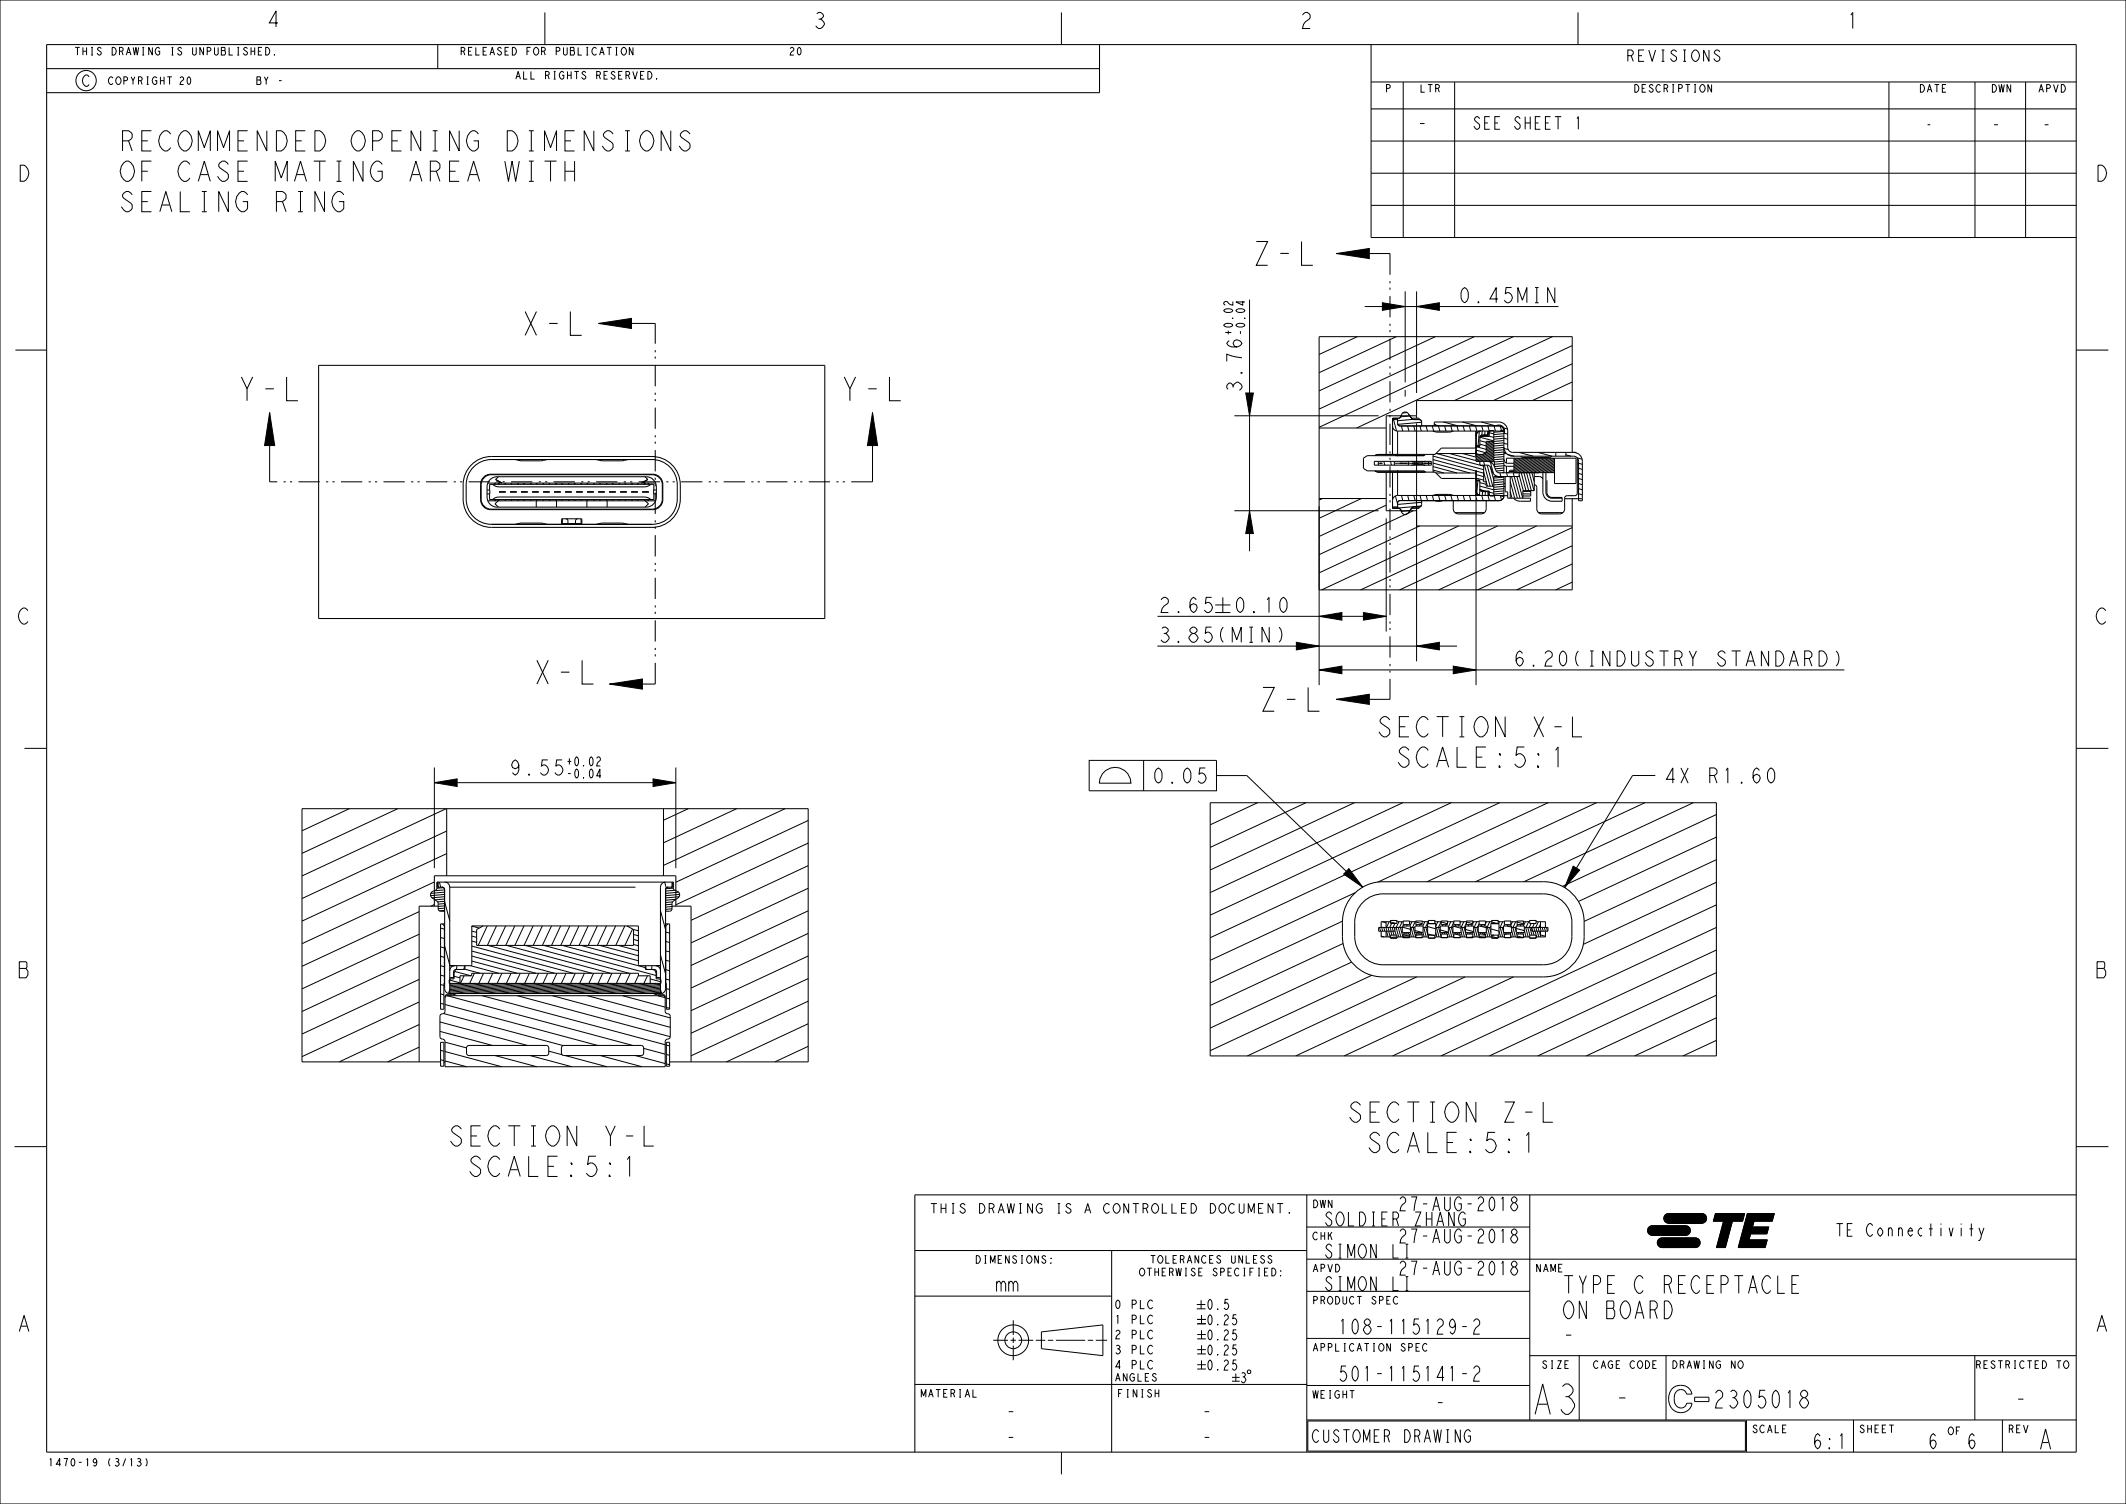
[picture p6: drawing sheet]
<svg xmlns="http://www.w3.org/2000/svg" width="420mm" height="297mm" viewBox="0 0 420 297" stroke-linecap="round" stroke-linejoin="round" font-family="sans-serif">
<defs><g id="words">
<text font-size="7.8" x="302.4" y="279.3">A3</text>
<g font-size="5.2">
<text x="23.3" y="29.8">RECOMMENDED OPENING DIMENSIONS</text>
<text x="23.3" y="35.8">OF CASE MATING AREA WITH</text>
<text x="23.3" y="41.8">SEALING RING</text>
<text x="271.7" y="145.5">SECTION X-L</text>
<text x="274.8" y="151.5">SCALE:5:1</text>
<text x="265.9" y="221.6">SECTION Z-L</text>
<text x="88.3" y="226.3">SECTION Y-L</text>
<text x="269" y="227.6">SCALE:5:1</text>
<text x="91.4" y="232.3">SCALE:5:1</text>
<text x="402.5" y="286.2">A</text>
</g>
<g font-size="4.6">
<text x="308.5" y="255.4">TYPE C RECEPTACLE</text>
<text x="308.5" y="260.4">ON BOARD</text>
<text x="308.5" y="265.4">-</text>
<text x="318.8" y="277.8">-</text>
<text x="338.2" y="278">2305018</text>
<text x="397.8" y="278">-</text>
</g>
<g font-size="4.1">
<text x="52.5" y="5.3">4</text>
<text x="160.4" y="5.6">3</text>
<text x="256.6" y="5.6">2</text>
<text x="364.5" y="5.6">1</text>
<text x="3.2" y="35.8">D</text>
<text x="413.7" y="35.8">D</text>
<text x="3.2" y="123.2">C</text>
<text x="413.7" y="123.2">C</text>
<text x="3.2" y="193.1">B</text>
<text x="413.7" y="193.1">B</text>
<text x="3.2" y="262.9">A</text>
<text x="413.7" y="262.9">A</text>
</g>
<g font-size="3.9">
<text x="279.8" y="25.9">-</text>
<text x="287.9" y="59.8">0.45 MIN</text>
<text x="245.4" y="77.8" transform="rotate(-90 245.4 77.8)">3.76</text>
<text x="228.7" y="121">2.65</text>
<text x="243.6" y="121">0.10</text>
<text x="228.7" y="126.8">3.85 (MIN)</text>
<text x="298.8" y="131.5">6.20 (INDUSTRY STANDARD)</text>
<text x="100.4" y="153.1">9.55</text>
<text x="227.4" y="154.7">0.05</text>
<text x="328.5" y="154.6">4X</text>
<text x="337.1" y="154.6">R1.60</text>
<text x="196.6" y="255">mm</text>
<text x="264.1" y="263.5">108-115129-2</text>
<text x="264.1" y="272.8">501-115141-2</text>
<text x="198.5" y="280.3">-</text>
<text x="237.2" y="280.3">-</text>
<text x="283.3" y="278.5">-</text>
<text x="198.5" y="285.4">-</text>
<text x="237.2" y="285.4">-</text>
<text x="357.9" y="286.1">6:1</text>
<text x="380.7" y="286.1">6</text>
<text x="388.4" y="286.1">6</text>
</g>
<g font-size="3.6">
<text x="276" y="239.1">27-AUG-2018</text>
<text x="261.4" y="242.1">SOLDIER ZHANG</text>
<text x="276" y="245.5">27-AUG-2018</text>
<text x="261.4" y="248.4">SIMON LI</text>
<text x="276" y="251.8">27-AUG-2018</text>
<text x="261.4" y="254.9">SIMON LI</text>
</g>
<g font-size="3.3">
<text x="290.8" y="25.5">SEE SHEET 1</text>
<text x="393.3" y="25.9">-</text>
<text x="403.3" y="25.9">-</text>
<text x="362.4" y="244.1">TE Connectivity</text>
<text x="259" y="284.8">CUSTOMER DRAWING</text>
</g>
<g font-size="2.9">
<text x="16" y="17.1">C</text>
<text x="321.1" y="12.1">REVISIONS</text>
</g>
<g font-size="2.6">
<text x="380.4" y="25.6">-</text>
<text x="238.2" y="258.6">0.5</text>
<text x="238.2" y="261.6">0.25</text>
<text x="238.2" y="264.6">0.25</text>
<text x="238.2" y="267.6">0.25</text>
<text x="238.2" y="270.6">0.25</text>
</g>
<text font-size="2.5" x="190" y="239.6">THIS DRAWING IS A CONTROLLED DOCUMENT.</text>
<g font-size="2.3">
<text x="243.6" y="66.4" transform="rotate(-90 243.6 66.4)">+0.02</text>
<text x="246" y="66.4" transform="rotate(-90 246 66.4)">-0.04</text>
<text x="111.8" y="151.3">+0.02</text>
<text x="111.8" y="153.7">-0.04</text>
</g>
<g font-size="2.2">
<text x="220" y="258.4">0 PLC</text>
<text x="220" y="261.4">1 PLC</text>
<text x="220" y="264.4">2 PLC</text>
<text x="220" y="267.4">3 PLC</text>
<text x="220" y="270.3">4 PLC</text>
</g>
<g font-size="2">
<text x="14.6" y="10.9">THIS DRAWING IS UNPUBLISHED.</text>
<text x="90.7" y="10.9">RELEASED FOR PUBLICATION</text>
<text x="155.7" y="10.9">20</text>
<text x="21.2" y="16.7">COPYRIGHT</text>
<text x="35.2" y="16.7">20</text>
<text x="50.5" y="16.7">BY -</text>
<text x="101.6" y="15.6">ALL RIGHTS RESERVED.</text>
<text x="273.6" y="18.2">P</text>
<text x="280.4" y="18.2">LTR</text>
<text x="322.6" y="18.2">DESCRIPTION</text>
<text x="379" y="18.2">DATE</text>
<text x="393.2" y="18.2">DWN</text>
<text x="402.5" y="18.2">APVD</text>
<text x="259.2" y="238.5">DWN</text>
<text x="259.2" y="244.8">CHK</text>
<text x="192.5" y="249.5">DIMENSIONS:</text>
<text x="224.9" y="252">OTHERWISE SPECIFIED:</text>
<text x="227.1" y="249.5">TOLERANCES UNLESS</text>
<text x="259.2" y="251.2">APVD</text>
<text x="303.2" y="251.2">NAME</text>
<text x="259.2" y="257.5">PRODUCT SPEC</text>
<text x="259.2" y="266.8">APPLICATION SPEC</text>
<text x="181.7" y="275.9">MATERIAL</text>
<text x="220.1" y="272.8">ANGLES</text>
<text x="220.6" y="275.9">FINISH</text>
<text x="304.5" y="270.2">SIZE</text>
<text x="314.6" y="270.2">CAGE CODE</text>
<text x="330.1" y="270.2">DRAWING NO</text>
<text x="390.1" y="270.2">RESTRICTED TO</text>
<text x="259.2" y="276.1">WEIGHT</text>
<text x="346" y="282.9">SCALE</text>
<text x="367.2" y="282.9">SHEET</text>
<text x="384.7" y="283.3">OF</text>
<text x="396.6" y="282.9">REV</text>
<text x="9.3" y="289.5">1470-19 (3/13)</text>
</g>
</g></defs>
<g fill="#000">
<path d="M264 50.1l6.5-1v2zM118.3 63.9l6.5-1v2zM53.3 81.5l1 6.5h-2zM172.4 81.5l1 6.5h-2zM120.4 135.1l6.5-1v2zM264 138.1l6.5-1v2zM329 239.9l.6-.3h6.6a.95 .95 0 0 1 .9 .9 .95 .95 0 0 1-.8 1h-6.7a.95 .95 0 0 1-.8-.5 .95 .95 0 0 1 .2-1.1zM345.2 239.6h5.3l-.4 1.5h-3.6l-3.1 5.3zM325.8 242.3l.6-.3h6.6a.95 .95 0 0 1 .9 .9 .95 .95 0 0 1-.8 1l-6.7 .1a.95 .95 0 0 1-.8-.6 .95 .95 0 0 1 .2-1.1zM327.7 244.7l.7-.2h6.5a.95 .95 0 0 1 1 .8 .95 .95 0 0 1-.9 1l-6.6 .1a.95 .95 0 0 1-.9-.6 .95 .95 0 0 1 .2-1.1zM338.9 239.6h5.8l-.4 1.5h-2.1l-1.4 5.3h-1.7l1.4-5.3h-2zM345.8 243.6l-.3 1.3h3.6l-.4 1.5h-5.3z"/>
<path d="M346.5 241.1l-.3 1.2h3.2l-.3 1.3h-3.3l-2.4 2.8z"/>
</g>
<g fill="none" stroke="#000" stroke-width=".2">
<path d="M0 0h420v297h-420zM9.2 8.8h401v278h-401zM9.2 13.6h208M33 15.2h.9M33.5 15.2v1.5M48.9 9.6l-.3-.2-.4 .2v.3l.7 .5-.1 .4-.4 .1-.3-.4M49.6 9.4v1.5M49.6 10.1h.7M50.3 9.4v1.5M51 10.1h.5M51.8 9.4h-.8v1.5h.8M52.5 9.4a.76 .76 0 0 1 .8 .7 .76 .76 0 0 1-.8 .8z"/>
<path d="M54.2 10.8l.1 .1zM55.1 15.9h.5M86.5 8.8v4.8M107.6 2.5v6.3M119.9 9.4h.9M120.4 9.4v1.5M121.6 9.4h.4M121.6 10.9h.4M121.8 9.4v1.5M123 9.5l.1-.1a.77 .77 0 0 1 .7 .7 .77 .77 0 0 1-.7 .8l-.1-.1a.88 .88 0 0 1 0-1.3zM125 14.1l.5 1.5 .4-1.5M125 9.4v1.5l-.7-1.5v1.5"/>
<path d="M126.5 14.9h.5M127.3 14.1h-.8v1.5h.8M128 14.1a.76 .76 0 0 1 .8 .8 .76 .76 0 0 1-.8 .7zM129.7 15.5l.1 .1zM209.7 2.5v6.3M217.2 8.8v9.5h-208M270.9 8.8v38.1h139.3M270.9 16.2h139.3M277.2 16.2v30.7M287.4 16.2v30.7M311.7 2.5v6.3M336.1 16.8l.1-.1a.77 .77 0 0 1 .7 .8 .77 .77 0 0 1-.7 .7l-.1-.1a.88 .88 0 0 1 0-1.3z"/>
<path d="M337.6 9.9v2.2l-1.1-2.2v2.2M338.1 16.7v1.5l-.7-1.5v1.5M339.8 10.2l-.4-.3a.56 .56 0 0 0-.7 .5l.4 .4a.76 .76 0 0 1 .5 1.1l-.2 .2a.85 .85 0 0 1-.8-.5M373.2 16.2v30.7M384.4 16.7h-.7v1.5h.7M390.2 16.2v30.7M400.2 16.2v30.7M407.2 16.7a.76 .76 0 0 1 .8 .8 .76 .76 0 0 1-.8 .7zM270.9 34.2h139.3M270.9 21.5h139.3M270.9 27.9h139.3M311.6 23.4l.2-.4v2.5"/>
<path d="M248.2 47.7h2.2l-2.2 4.7h2.2M252.9 50h1.7M257.1 47.7v4.7h2.3M264 50.1l6.5-1v2zM264 50.1h10.6M270.9 40.6h139.3M3 69.1h6.2M47.7 74.4l1.1 2.4v2.3M49.9 74.4l-1.1 2.4M52.4 76.8h1.7M56.6 74.4v4.7h2.2M62.9 72.1h100v50h-100z"/>
<path d="M103.7 61.5l2.3 4.7M106 61.5l-2.3 4.7M108.5 63.9h1.7M112.7 61.5v4.7h2.2M118.3 63.9l6.5-1v2zM118.3 63.9h11.1M166.8 74.4l1.1 2.4v2.3M169 74.4l-1.1 2.4M171.5 76.8h1.7M175.7 74.4v4.7h2.2M268.1 66.5l-7.5 3.5M275.9 66.5l-15.3 7.1"/>
<path d="M283.6 66.5l-23 10.7M291.3 66.5l-30.7 14.3M299 66.5l-38.4 17.9M306.7 66.5l-38.7 18M310.6 68.2l-23.3 10.9M310.6 71.8l-15.6 7.3M310.6 75.4l-7.9 3.7M310.6 79l-.2 .1M310.6 79.1h-30.7v3.5M410.2 69.1h6.3M53.3 81.5l1 6.5h-2zM53.3 81.5v13.6"/>
<path d="M93.1 91.8a5.6 5.6 0 0 1 4-1.7h31.7a5.6 5.6 0 0 1 5.6 5.6 8.4 8.4 0 0 1-1.1 6.2 5.6 5.6 0 0 1-4.5 2.2h-31.7a5.6 5.6 0 0 1-5.6-5.6 8.4 8.4 0 0 1 1.1-6.1zM93.9 91.9a5 5 0 0 1 3.2-1.2h31.7a5 5 0 0 1 5 5 8.2 8.2 0 0 1-.7 5.4 5 5 0 0 1-4.3 2.4h-31.7a5 5 0 0 1-5-5 8.2 8.2 0 0 1 .7-5.3zM95.5 94.2l.9-.5 .5-.1h32a2 2 0 0 1 2 2v3a2 2 0 0 1-2 2h-32a2 2 0 0 1-2-2v-3l.1-.5zM95.6 94.3l.9-.5 .5-.1h31.8a2 2 0 0 1 2 2v2.8a2 2 0 0 1-2 2h-31.8a2 2 0 0 1-2-2l.1-3.3zM96.2 97.5h.6M96.2 96.8h.6M96.4 95.4h3.4v.2M96.4 98.9h2M96.7 96.8v-1.2h32.5v3h-32.5v-1.1M96.8 96.8v.7M96.8 94.7a2 2 0 0 1 1.4-.6h29.5a2 2 0 0 1 2 2 3.6 3.6 0 0 1-.6 3.5l-.9 .5h-.5h-29.5a2 2 0 0 1-2-2v-2a2 2 0 0 1 .6-1.4zM97.3 95.6l.6 .4 .7 .1h28.6l.8-.1 .5-.4"/>
<path d="M97.3 98.6l.6-.3 .7-.2h28.6l.8 .2 .5 .3M97.7 98.6l.3 .3M97.7 97.1h.1M98 95.4l-.3 .2M98.4 98.6v.3M98.4 94.1l-.5 .6 1.1 .6h-.5v.2M98.4 98.9l-.6 .6 .6 .6M98.6 95.4v.2M98.6 98.6v.3h1.2v-.3M98.6 97.1h1.3M100.8 97.1h1.3M101.1 95.6v-.2h1.2v.2"/>
<path d="M101.1 98.6v.3h1.2v-.3M101.8 90.7l1.3 .3h3.9l1.1-.3M102.9 97.1h1.3M103.6 95.6v-.2h1.2v.2M103.6 98.6v.3h1.2v-.3M105.1 97.1h1.3M105.9 98.9v1.2M106.1 95.6v-.2h1.2v.2M106.1 98.6v.3h1.2v-.3M107.3 97.1h1.3M108.6 95.6v-.2h1.2v.2M108.6 98.6v.3h1.2v-.3"/>
<path d="M109.5 97.1h1.3M109.9 98.9v1.2M111.1 95.6v-.2h1.2v.2M111.1 98.6v.3h1.2v-.3M111.6 97.1h1.3M113.6 98.6v.3h1.2v-.3M113.6 95.6v-.2h1.2v.2M113.8 97.1h1.3M115.9 98.9v1.2M116 97.1h1.3M116.1 98.6v.3h1.2v-.3M116.1 95.6v-.2h1.2v.2"/>
<path d="M117.8 90.7l1.3 .3h3.9l1.1-.3M118.2 97.1h1.3M118.6 98.6v.3h1.2v-.3M118.6 95.6v-.2h1.2v.2M119.9 98.9v1.2M120.3 97.1h1.3M121.1 98.6v.3h1.2v-.3M121.1 95.6v-.2h1.2v.2M122.5 97.1h1.3M123.6 98.6v.3h1.2v-.3M123.6 95.6v-.2h1.2v.2M124.7 97.1h1.3"/>
<path d="M126.1 98.6v.3h1.2v-.3M126.1 95.6v-.2h1.2v.2M126.9 97.1h1.3M127.4 95.4h2.1M127.4 98.9h2.1M127.4 94.1l.6 .6-1.1 .6h.5v.3M127.4 98.9l.7 .6-.7 .6M127.4 98.6v.3M127.9 95.4l.3 .2M128.2 98.6l-.3 .3M129.1 97.5h.6M129.1 96.8h.6"/>
<path d="M172.4 81.5l1 6.5h-2zM172.4 81.5v13.6M260.6 98.4h13.3M260.6 84.5h13.3M261.3 98.4l-.7 .3M269 98.4l-8.4 3.9M271.5 91.1h11.3v.8h-11.3zM271.6 93l.8 .2h11.1l1.3 1.3h6.6l.2 .2M272.1 93.2h9.5M272.3 91.1v.8M272.6 91.5h.5M273.4 91.1l.2 .8"/>
<path d="M273.9 99.8l-13.3 6.1M273.9 93.2v7.7h6M274.7 91.1l.2 .8M275.1 84.2v5.5M275.1 93.2v5.6M275.1 82.9h.9M275.1 82.7h.1M275.2 82.7h-.1M275.2 82.7h.8l.1 .1M275.2 82.7l.7 2.4M275.5 91.1v.8M275.7 90h.1"/>
<path d="M275.7 97.9l.4 1.6M276 82.9l.1 .1zM276.1 82.8h.1M276.1 83.6l.2 .4 .3 .1M276.1 100l-.1 .1zM276.1 83.6l.1 .4 .4 .1M276.1 82.8v.8M276.1 99.4v.8M276.6 91.5h1.4M276.6 98.9l-.4 .1-.1 .4M276.6 84.1h19.5a1 1 0 0 1 1 .8M276.6 98.8l-.3 .2-.2 .4"/>
<path d="M276.7 82.3l-.4 .3h-1.2M276.7 82.3h.1M276.8 82.1l-.3 .4-1.4 .1v1.5a1 1 0 0 0 1 1h21M276.9 84.1l.2 1M276.9 97.8l.2 1M276.9 81.9l-.2 .4M278 81.5l-.9 .1M278.1 84.1l.2 1M278.1 97.8l.3 1M278.2 81.7a.75 .75 0 0 0-1.3 .2M278.2 81.7l.7 .9M278.2 91.1v.8"/>
<path d="M278.5 82.1l.4 .5M278.5 82.1l-1.8 .2M278.9 91.1l.6 .2M278.9 82.6h1.5v.2M278.9 82.6h.1M278.9 82.6l.4 .3h1.2l.4 .5M278.9 82.6l.4 .2h1.1M278.9 91.5h1.5M279.1 82.8l-3 .3M279.3 84.1l.3 1M279.3 97.8l.3 1M279.5 91.7l-.6 .2"/>
<path d="M279.5 91.3v.4M279.5 91.7h1.5M279.5 91.3h1.5M279.9 82.1h-6v7.6M280.4 82.8l.2 .1 .2 .4M280.5 84.1l.3 1M280.5 97.8l.3 1M280.7 99.9l-4.9 .5M280.8 99.7v.2l-.4 .2M280.8 83.3l.1 .1M280.9 99.6l-.2 .3-.3 .2M280.9 99.6h-.1"/>
<path d="M280.9 84.1h15.2a1 1 0 0 1 1 .7M280.9 99.2l-4.8 .4M280.9 83.4v.7h-.2M280.9 83.4l-4.8 .4M280.9 98.9v.7M281 91.7l.6 .2M281 91.3v.4M281.3 91.5h1.5M281.6 91.1l-.6 .2M281.6 89.7l-.2 .3h-11.3l-.7 .5v2l.7 .5h11.3l.2 .2M281.7 84.1l.3 1M281.7 97.8l.3 1"/>
<path d="M282.2 91.1v.8M283 84.1l.2 1M283 97.8l.2 1M283.1 97.8l1-.2h2.3l.7 .2M283.1 85.1l1 .2h2.3l.7-.2M283.1 92.8l2.2 .6M283.1 92.1l4.7 1.3M283.1 91.4l7.3 2M283.1 90.8l10 2.6M283.1 90.1l10 2.6M283.4 89.7l-.3 .3v3l.3 .2M283.4 84.1v-.8h12.7a1.75 1.75 0 0 1 1.8 1.8v3.2a1 1 0 0 0 1 1l12.5 .1"/>
<path d="M283.4 83.7l.4 .4M283.5 83.8l.2 .3M283.6 83.9l.6 .2M283.7 93.4h7.7l.2 .5M283.7 89.6h7.7M283.8 98.9v.1M283.8 89.6l8.6 2.3M284.2 84.1l.2 1M284.2 97.8l.3 1M284.9 98.9l-.3 .1-1-.1M285.1 83.3l2.8 .8M285.4 84.1l.3 1"/>
<path d="M285.4 97.8l.3 1M286.4 89.6l5.2 1.4M286.6 84.1l.3 1M286.6 97.8l.3 1M287.1 98.9v1.8l.5 .6 .5 .2h4.5a1 1 0 0 0 1-1v-1.6M287.8 84.1l.3 1M287.9 97.8l.2 1M288.9 83.3l2.8 .8M288.9 89.6l2.7 .7 .2-.6M289.1 84.1l.2 1M289.1 97.8l.2 1M290.3 84.1l.2 1"/>
<path d="M290.3 97.8l.3 1M291.4 89.6h.1M291.4 89.5l.8 .2M291.5 84.1l.3 1M291.5 97.8l.3 1M291.6 93.7l1.5 .4M291.6 87.9l.1 .1M291.6 89.1l-.2 .5M291.6 97.7h.1M291.6 88.2l-.2 .3h-6.6l-1.3 1.2h-11.1l-.8 .3M291.6 94.9h.5l.2 .2M291.6 85.1v6h3.6v1l1.9-.1"/>
<path d="M291.6 94.4l1.5 .4M291.6 88.9l2 .5M291.6 88.2l2 .5M291.6 94.8h.5M291.6 92.9v4.9M291.6 88.2h.5M291.6 85.9v.3M291.7 97.7h.4M292 94.9l-.3 2.5M292.1 94.8l.3 .3M292.1 94.8l.2 .1M292.1 89.7l-.5 1.1"/>
<path d="M292.1 91.1l.3 .1M292.2 94.9l.2 .2M292.2 94.9l-.6 .1M292.2 94.9l.1 .2M292.2 88.1h.1M292.2 94.9h.1M292.2 88l-.6 .1M292.2 85.2l-.2 2.8M292.3 88.1l-.2 .1M292.3 85.1a1.01 1.01 0 0 0-.7 1 1 1 0 0 1 1-1M292.3 95.1h.1M292.3 87.9l-.1 .1"/>
<path d="M292.3 87.9l-.2 .2M292.4 87.9l-.2 .1M292.4 87.9l-.3 .3M292.4 96.7l.7 .3M292.4 87.9h.1M292.4 96.7h.1M292.4 96l2.7 .7M292.4 95.3l1.2 .3M292.4 87.7l1.2 .3M292.4 87l1.2 .4M292.4 86.3l2.7 .8M292.4 91.9h1.4"/>
<path d="M292.4 86.3v1.6M292.4 91.1v.8M292.4 95.1v1.6M292.4 86.3h.1M292.4 96.7v-.1l.1 .3 .4 .2M292.4 91.9l.7 .2M292.4 96.7l-.1 1.1M292.4 86.3l.2-.1-.2 .1M292.4 96.7l.7 .3h1.1M292.4 89.7l-.7 1.4M292.4 96.7l1.1 .3M292.6 97.8a1 1 0 0 1-1-1v.1a1 1 0 0 0 .7 .9"/>
<path d="M292.6 83.3l2.8 .8M292.7 89.7l-.7 1.4M292.7 84.1l.3 1M292.7 97.8l.3 1M292.8 85.1l-.1 .8M292.9 97.1h1.1v.7l.2 1M292.9 97.1l-.1 .7M292.9 89.7l-.6 1.4M293.1 93.2l.8 2.8M293.1 97h1.1v.7M293.1 91.9v3.2h.5v.9h1.5M293.1 85.9l-.2 .1"/>
<path d="M293.1 85.9h.1M293.1 97v.1M293.1 85.9h1.1M293.3 89.5l-.8 1.6M293.4 85.1l-.1 .8M293.5 97.1l-.1 .7M293.6 89.5l-.8 1.6M293.8 91.9l1.1 4.1M293.8 91.1a1.81 1.81 0 0 1 1.7 1.8l.4 .4 .3 .1 10.9-.1M293.8 91.9h.3a2.44 2.44 0 0 1 .9 1.6 1.5 1.5 0 0 0 1.2 .6M293.9 87.2l-.3 .5M293.9 85.9l.1-.8v.8h-1.3l-.2 .2-.1 .3v-.1"/>
<path d="M293.9 84.1l.3 1M294 97.1l.1 .2M294 85.1l.1 .6-.1 .1M294.1 97.3l-.1 .5M294.1 97.3h.1M294.1 85.5h.1M294.1 87.2l-.5 1.1M294.1 91.1h.1M294.2 97.2l.9 .2M294.2 86.1l.9 .3M294.2 85.4l.9 .3M294.2 85.2v1h-1.8"/>
<path d="M294.2 97.7l.1 .1M294.2 85.2h.1M294.2 97.7l.3 .3M294.3 85.1l-.1 .1M294.4 87.2l-.8 1.6M294.4 92.2l.7 2.6M294.4 97.9l.1 .1M294.4 91.3l.7 2.3M294.5 85l-.3 .3M294.5 85l-.3 .2M294.5 85h.6v6.1M294.6 91.1l.1 .3"/>
<path d="M294.7 87.2l-1.1 2.2M294.9 87.2l-1.8 3.9 1.3 4.9M295 96h.1M295.1 88.5l2-.2a1.75 1.75 0 0 0 1.8 1.8h12a1 1 0 0 1 1 1v7.8h.7v-7.8a1.75 1.75 0 0 0-1.7-1.8M295.1 86.7l2-.2 .8 .2M295.1 87.3l-1.8 3.8M295.1 87.9l-1.5 3.2M295.1 88.5l-1.2 2.6M295.1 89.1l-1 2M295.1 89.6l-.7 1.5M295.1 90.2l-.4 .9M295.2 84.1l.2 1"/>
<path d="M295.2 91.1v.2M295.2 97.8l.2 1M295.4 93.9l.1 .2M295.5 84.1a1.15 1.15 0 0 1 1.4 .2 1.15 1.15 0 0 1 .2 1.4l-2 .1M296 94.1h.1M296.3 93.4l.2 .7M296.4 97.8l.7 .3M296.4 84.2l.2 .8M296.4 97.9l.2 .8M297.1 84.8v.1M297.1 91.8l.5 .3h1.5M297.1 84.9l-.7 .2"/>
<path d="M297.1 97.8h-21a1 1 0 0 0-1 1v1.6h1.2l.4 .3M297.1 98.1a1 1 0 0 1-1 .7l-19.5 .1M297.1 98.1h.1M297.1 94.1v4a1 1 0 0 1-1 .8h-15.2M297.1 90.7a.78 .78 0 0 0 .7 .8h1.3M297.1 97.4l-2 .2M297.1 96.9l-2 .2M297.1 96.5l-2 .2M297.1 95.6l-2 .2M297.1 95.1l-2 .2M297.1 94.7l-2 .2M297.1 94.2l-2 .2"/>
<path d="M297.1 84.8v8.5l-.3 .1M297.1 92.9l-1.5 .1M297.1 92.4l-1.7 .2M297.1 91.5l-1.9 .2M297.1 91.1l-1.9 .1M297.1 90.6l-2 .2-.2 .3M297.1 90.2l-2 .1M297.1 89.7l-2 .2M297.1 89.3l-2 .1M297.1 88.8l-2 .2M297.1 87.9l-2 .2M297.1 87.5l-2 .1"/>
<path d="M297.1 87l-3.5 .2v2.3h-.5v.2h-1.5M297.1 86.1l-2 .2M297.1 85.2l-2 .2M297.1 87.5l.8 .2M297.1 97.9h.8M297.1 95.5h.3M297.1 89.6h.5M297.1 89.3h.3M297.1 84.5l.7 .2M297.1 88.5l.9 .3M297.1 85.5l.8 .2M297.4 97.1h.5v1.3h4.5v.6h-2a1.8 1.8 0 0 1-1.4-.6"/>
<path d="M297.4 96.1l-2.3 .1M297.6 92.1v1.3l.2 .7M297.8 89.7l1.3 .4M298.4 97.1l.3 1.3M298.4 95.1l.8 3.3M298.4 94.1v4.3M298.6 94.1l1.2 4.3M298.9 93.4l1.4 5M299.1 92.9h-.7l-.3 .2h1M299.1 90.5v2.8M299.2 90.5l-.1 .3M299.5 90.5l-.4 .8"/>
<path d="M299.7 94.1l1.1 4.3M299.8 90.5l-.7 1.4M300 90.5l-.9 2M300.1 89.3l2.8 .8M300.1 93.3v.1M300.1 93.8l.8 3.1M300.1 93.4v.7h-5v3.9h-.6M300.3 90.5l-1.2 2.6M300.4 90.1l.5 .2h5.2l.4-.2M300.5 93.4l1 3.5M300.6 90.5l-1.4 2.8M300.8 90.5l-1.3 2.8"/>
<path d="M300.8 97l1.6 .1M300.8 97.5l1.6 .1M301 93.4l1 3.5M301.1 90.5l-1.3 2.8M301.4 90.5l-1.4 2.8M301.6 93.4l.9 3.5M301.6 90.5l-1.3 2.8M301.9 93.3v.1M301.9 90.5l-1.3 2.8M302.1 93.4l.9 3.5M302.2 96.9l.2 .2M302.2 90.5l-1.4 2.8"/>
<path d="M302.4 97.1h.1M302.4 96.9v1h-1.5M302.4 90.5l-1.3 2.8M302.6 93.4l.5 1.7M302.7 90.5l-1.3 2.8M303 90.5l-1.4 2.8M303.1 94.1l1.3 .1 .4 .4M303.1 93.3v3.6h-2.2v1.5M303.2 90.5l-1.3 2.8M303.5 90.5l-1.3 2.8M303.8 90.5l-1.4 2.8M303.8 89.3l2.8 .8"/>
<path d="M304 90.5l-1.3 2.8M304.3 90.5l-1.3 2.8M304.6 90.5l-1.4 2.8M304.8 93.3v3.9a1.8 1.8 0 0 0 1.8 1.8h2v-.8h-2a1 1 0 0 1-1-1v-2.3M304.8 90.5l-1.3 2.8M305.1 90.5l-1.3 2.8M305.4 90.5l-1.4 2.8M305.4 93.3v3.9a1.2 1.2 0 0 0 1.2 1.2h2M305.6 90.5l-1.3 2.8M305.9 90.5l-1.3 2.8M306.2 90.5l-1.4 2.8M306.4 90.5l-1.3 2.8"/>
<path d="M306.7 90.5l-1.3 2.8M307 90.5l-1.4 2.8M307.1 90.8l-1.2 2.5M307.1 91.4l-.9 1.9M307.1 91.9l-.7 1.4M307.1 92.5l-.4 .8M307.1 93.1l-.1 .2M307.1 90.5v5h4.3v-5h-13.8v.9M307.4 89.3v.8M309.1 98.5h3.5M309.4 89.8l.9 .3M309.4 89.3v.8"/>
<path d="M310.6 89.3v-22.8h-50v50h50v-18M311.6 91.6h.3M311.9 97.5l.7 .2M311.9 96.5l.7 .2M311.9 95.5l.7 .2M311.9 94.5l.7 .2M311.9 93.5l.7 .2M311.9 92.5l.7 .2M311.9 91.5l.7 .2M312.5 90.7l-.9-.3-.1 7.2-.4 .3h-1.5l-.4 .2-.1 2.4a1 1 0 0 1-1 1h-3.5l-.7-.3-.3-.7v-4.3l-.1-.2-.4-.3M101.8 103.5l1.3-.2h3.9l1.1 .2M110.9 103.5l.1-1.1h3.8l.1 1.1"/>
<path d="M110.9 103.4h4M110.9 102.7h.2M111.1 102.4v1.1M111.8 102.4l.3 .2 .1 .8M114.1 102.4l-.4 .2v.8M114.8 102.7h.1M114.8 102.4v1.1M117.8 103.5l1.3-.2h3.9l1.1 .2M275.1 100.4h1.2l.4 .3M275.2 100.3h.1M275.1 100.1h.9M275.2 100.3h.8"/>
<path d="M276.1 100.2l-.1 .1M276.7 100.7l.2 .4M276.7 100.7l.1 .2M276.7 100.7h.1M276.9 101.1a.75 .75 0 0 0 1.3 .2M278.9 100.3l-.7 1M278.9 100.3h.1M278.9 100.3l-.4 .5-1.7 .2M279.2 100.9l-18.6 8.6M279.3 100.1l-.4 .2M279.3 100.1h1.1M279.9 100.4v3.5h30.7"/>
<path d="M280.4 100.1v.3h-1.5M280.5 103.9l-19.9 9.2M287.4 101.2h5.9M288.2 103.9l-27.1 12.6M295.9 103.9l-27.1 12.6M303.6 103.9l-27.1 12.6M303.9 101.2h4.9M310.6 104.2l-26.4 12.3M310.6 107.8l-18.7 8.7M310.6 111.4l-11 5.1M310.6 115l-3.3 1.5M106.1 130.4l2.2 4.7"/>
<path d="M108.3 130.4l-2.2 4.7M110.8 132.7h1.7M115 130.4v4.7h2.2M120.4 135.1l6.5-1v2zM120.4 135.1h9M249.5 135.7h2.2l-2.2 4.7h2.2M254.2 138.1h1.7M258.4 135.7v4.7h2.3M264 138.1l6.5-1v2zM264 138.1h10.6M4.8 147.8h4.4M69 159.7l-9.3 4.4"/>
<path d="M78.6 159.7l-18.9 8.8M88.1 159.7l-28.4 13.3M88.2 159.7v13.2M131.1 159.7v13.2M136 159.7l-4.9 2.3M145.5 159.7l-14.4 6.7M155.1 159.7l-24 11.2M239.1 158.5h100v50h-100zM248.4 158.5l-9.3 4.4M258 158.5l-18.9 8.8M267.6 158.5l-28.5 13.3M277.1 158.5l-38 17.8"/>
<path d="M286.7 158.5l-47.6 22.2M296.3 158.5l-57.2 26.7M305.8 158.5l-33.6 15.7M315.4 158.5l-33.5 15.6M325 158.5l-33.5 15.6M334.5 158.5l-33.4 15.6M410.2 147.8h6.3M85.8 178.9v-6h47.7v6M85.8 174.2l-26.1 12.2M85.8 178.6l-.7 .3M86.4 174.2v1h.9M86.6 175l.1 .2z"/>
<path d="M86.6 179.4l.3 .5h.9M86.6 174.9l-.3 .1M86.6 174.5h-.3M86.6 178.9h-3.8v30.8M86.6 174.2v.8M86.8 174.2l.3 1M87.3 175.2l.4 .2 .1 .3v4.2M87.3 175.2h.1M87.3 175.2l.4 .1 .1 .4v19.5a1 1 0 0 0 .8 1M87.6 175.3l-1.3 .1M87.8 179.8l-1 .1M87.8 179.3l-1.2 .1"/>
<path d="M87.8 178.9l-1.2 .1M87.8 178.4l-1.2 .1M87.8 178l-1.3 .1M87.8 177.5l-1.9 .2M87.8 177.1l-2.4 .2M87.8 176.6l-2.7 .3M87.8 176.2l-2.7 .2M87.8 175.7l-2 .2M87.8 174.2a1 1 0 0 1 1 1v21l22.9-2M87.8 178.1l1 3.7M88.2 164.1l-28.5 13.3M88.2 168.6l-28.5 13.3"/>
<path d="M130.5 179.8l1 3.8M131.3 174.2l.3 1.2M131.5 174.2a1 1 0 0 0-1 1v21M132 175.2l-.4 .2-.1 .3v19.5a1 1 0 0 1-.8 1M132 175.2l-.3 .1-.2 .3v4.3M132 175.2h-.1M132.6 175.2l.2-.2zM132.8 179.5l-1.3 .1M132.8 179l-1.3 .1M132.8 178.6l-1.3 .1M132.8 178.9h3.7v30.8M132.8 174.2v.8"/>
<path d="M132.9 178.1l-1.4 .1M132.9 174.2v.9l-.9 .1M133 175.4l.2 .3 .4 .2a.83 .83 0 0 1 .7 .9 .83 .83 0 0 1-.7 .8l-.8 .6-.1 1.6-.3 .1h-.9M133 175.4v-1.2h-46.7v1.4l-.6 .3a.82 .82 0 0 0-.6 .8 .82 .82 0 0 0 .6 .8l.8 .7 .1 1.2M133 174.9l-.2 .1M133 174.5h-.2M133 175.4l-1.5 .1M133.3 175.8l-1.8 .2M133.5 177.6l-2 .2M134.1 176.2l-2.6 .2M134.2 177.1l-2.7 .2M134.3 176.6l-2.8 .3"/>
<path d="M159.7 162l-26.2 12.2M159.7 166.5l-26.2 12.2M159.7 170.9l-23.2 10.8M159.7 175.4l-23.2 10.8M159.7 179.9l-23.2 10.8M267.5 176.5a8 8 0 0 1 5.7-2.4h31.8a8 8 0 0 1 8 8 11.2 11.2 0 0 1-1.1 6.9 8 8 0 0 1-6.9 3.9h-31.8a8 8 0 0 1-8-8 11.2 11.2 0 0 1 1.1-6.8zM267.8 176.3l-28.7 13.3M269.3 178.2a5.6 5.6 0 0 1 3.9-1.7h31.7a5.6 5.6 0 0 1 5.6 5.6 8.4 8.4 0 0 1-1.1 6.1 5.6 5.6 0 0 1-4.5 2.3h-31.7a5.6 5.6 0 0 1-5.6-5.6 8.4 8.4 0 0 1 1.1-6.1zM339.1 160.8l-30.5 14.2M339.1 165.3l-27.3 12.7M339.1 169.8l-26.2 12.2M339.1 174.2l-26.3 12.3"/>
<path d="M339.1 178.7l-64 29.8M82.8 180l-23.1 10.8M82.8 184.5l-23.1 10.8M82.8 188.9l-23.1 10.8M82.8 193.4l-23.1 10.8M82.8 197.9l-23.1 10.8M87 198.1l.7 .2M87 196.3l.7 .2M87 194.4l.7 .2M87 192.6l.8 .2M87 190.7l.8 .2M87 188.8l.8 .2"/>
<path d="M87 187l.8 .2M87 185.1l.8 .2M87 183.3l.8 .2M87.4 182.4l.4 .4M87.8 182.8v11.4M87.8 182.8h.1M87.8 182.4h-.8v16.9h.7v-5.1h.1M87.8 186.8l1 3.8M87.9 198.4l30.2 8M88.2 196.4l-.3 .2v3.1l-.3 .5a.6 .6 0 0 0-.7 .5v4a.67 .67 0 0 0 .8 .6l.2 .4v5h43.5v-5a.67 .67 0 0 1 .8-.6l.2-.4M88.2 196.6l-.3 .4M88.2 196.4v.2"/>
<path d="M88.2 196.6h43M88.3 196.6l36.7 9.8M88.6 196.2h42.1M88.7 193.5v.7h41.9v-.7M88.8 193.5l2.1 .6M88.8 190.7h1M88.8 191.7a1 1 0 0 1 1.1-1h3l.3-.2v-7.7h32.9v7.7l.3 .2h3.1a1 1 0 0 1 1 1M88.8 193h.9M89 193.3l-.3 .2M89.7 192.8l1.2 .3M89.8 191.8l3.2 .9M90 191.4l-.3 .8v1.1h-.7"/>
<path d="M90 191.4v.1M90 191.5h.1M90 191.5l.1-.1-.3 .2-.2 .2v1.2M90.2 196.2l-.7 .2h-1.3M90.3 190.7l-.1 .7M91.6 191.4h.1M91.6 190.7l.1 .6M91.7 192.7l-.7 1.5M91.7 191.3l-.1 .1M91.7 191.3h.1M91.8 191.4l3 .8M91.9 190.7v.5l-.2 .2h-1.7"/>
<path d="M92.9 190.7l5.6 1.5M93.2 189.8l9 2.4M93.2 188.8l12.7 3.4M93.2 187.8l16.4 4.4M93.2 186.8l20 5.4M93.2 185.8l1 .3M93.2 184.9l1 .2M93.2 183.9l1 .2M93.2 182.9l1.5 .4M93.7 192.2l-.9 2M93.9 194.2l-5.1 .4M95.3 196.6l36.1 9.7"/>
<path d="M95.5 182.8l-1.3 .8v3.1h31v-3.1l-1.3-.8M95.5 192.2l-.9 2M96.3 182.8l-1.8 3.9M96.4 186.7l20.5 5.5M96.8 194.2l-8 .7M97.3 192.2l-.9 2M98.1 182.8l-1.8 3.9M99.2 192.2l-1 2M99.8 194.2l-11 1M99.9 182.8l-1.8 3.9M100.1 186.7l20.5 5.5M101 192.2l-1 2"/>
<path d="M101.7 182.8l-1.8 3.9M102.2 196.6l30.2 8.1M102.8 192.2l-1 2M102.8 194.2l-14 1.2-.2 .8M103.5 182.8l-1.8 3.9M103.8 186.7l20.5 5.5M104.6 192.2l-.9 2M105.3 182.8l-1.8 3.9M105.8 194.2l-17 1.5M106.4 192.2l-.9 2M107.1 182.8l-1.8 3.9M107.4 186.7l22.2 5.9"/>
<path d="M108.2 192.2l-.9 2M108.8 194.2l-20 1.7M108.9 182.8l-1.7 3.9M109.1 196.6l23.3 6.3M110 192.2l-.9 2M110.8 182.8l-1.8 3.9M111.1 186.7l16.4 4.4M111.8 192.2l-.9 2M112.6 182.8l-1.8 3.9M113.6 192.2l-.9 2M114.4 182.8l-1.8 3.9M114.7 194.2l-22.9 2"/>
<path d="M114.8 186.7l11.3 3M115.5 192.2l-1 2M116.1 196.6l16.3 4.4M116.2 182.8l-1.8 3.9M117.3 192.2l-1 2M117.7 194.2l-22.9 2M118 182.8l-1.8 3.9M118.5 186.7l7.6 2M119.1 192.2l-1 2M119.8 182.8l-1.8 3.9M120.7 194.2l-22.9 2M120.9 192.2l-.9 2"/>
<path d="M121.6 196.2l8.9-.8 .2 .8M121.6 182.8l-1.8 3.9M122.2 186.7l3.9 1.1M122.7 192.2l-.9 2M123 196.6l8.4 2.3M123.4 182.8l-1.8 3.9M123.6 194.2l-22.8 2M124.5 192.2l-.9 2M125 183.5l-1.5 3.2M125.1 183.5l1 .3M125.2 186.5l.9 .3M125.2 185.5l.9 .3"/>
<path d="M125.2 184.5l.9 .3M126.1 192.7v-.5h-32.9v.5h-2.3v1.5l-2.1 .2M126.1 192.7h.1M126.1 192.6l-.7 1.6M126.1 192.7h2.4v1.5M126.6 194.2l-22.8 2M127.5 190.7v.6l.2 .1M127.5 191.3h.1M127.6 191.3l.1 .1M127.7 190.7l-.1 .6M127.7 191.4h1.6M127.9 192.7l-.7 1.5"/>
<path d="M128.5 193.3l2.1 .6M128.8 190.7l-.1 .7M128.9 191.4l.5 .2M129.1 196.2l.7 .2h1.4M129.3 191.5l-.1-.1 .3 .2 .2 .2v1.2M129.3 191.5h.1M129.3 191.4l.3 .8v1.1h.7M129.3 191.4v.1M129.5 190.7h1M129.6 194.2l-22.9 2M129.6 193h.9M129.9 196.6l1.5 .4"/>
<path d="M130.3 193.3l.3 .2M130.5 195.9l-2.9 .3M130.5 195.7l-5.9 .5M130.5 195.2l-11.9 1M130.5 194.9l-14.8 1.3M130.5 194.6l-17.8 1.6M130.5 194.4l-20.8 1.8M130.5 188.6l1 3.7M131.2 196.4l.2 .2v3.1a.67 .67 0 0 0 .8 .6l.2 .4v4M131.2 196.6l.2 .4M131.2 196.4v.2M131.5 182.4h.8v16.9h-.7v-5.1h-.1"/>
<path d="M131.5 182.8h.1M131.5 193.3l.8 .2M131.5 191.5l.8 .2M131.5 189.6l.8 .2M131.5 187.8l.8 .2M131.5 185.9l.8 .2M131.5 184.1l.8 .2M131.5 182.8v11.4M131.6 198.9l.7 .2M131.6 197.1l.7 .2M131.6 195.2l.7 .2M131.9 182.4l-.4 .4"/>
<path d="M159.7 184.3l-23.2 10.8M159.7 188.8l-23.2 10.8M159.7 193.2l-23.2 10.8M159.7 197.7l-23.2 10.8M265.2 181.9l-26.1 12.2M265.3 186.3l-26.2 12.3M267 190l-27.9 13M271 192.6l-31.9 14.9M272.5 183.1l.2 .8M272.9 184.8l.6 .2M272.9 183.9v1.1h1.7l.1 .2M273 183.1l.2 .8"/>
<path d="M273 182l.8 .2M273.4 183.1l.2 .8M273.8 182v1.1l.2 .8M273.8 183.9v1.1M273.9 183.9l.3 1.1M274.2 183.1l.2 .8M274.3 183.9l.4 1.3M274.4 182l-.5 1.1M274.6 183.1l.2 .8M274.7 182.1l1.1 .3M274.7 181.8l-.1 .2h-1.7v1.1M274.7 181.8h1.3v.6h-1.3z"/>
<path d="M274.7 185.3v-.6h1.3v.6M274.7 185.2h1.3M274.8 183.9l.2 .8M274.9 182.4l-.3 .7M275 183.1l.2 .8M275.2 183.9l.2 .8M275.5 183.1l.1 .4M275.6 183.7l.2 1M275.6 183.1v.8h-3.2v-.8h4.6M275.6 182.4l-.4 .7M276 185.2h.1M276 185l-1.3 .1"/>
<path d="M276 181.8l.1 .2h1l.1-.1 2.4 .1M276.2 183.1l.5 1.9M276.4 182l-.6 1.1 .5 1.9M276.7 183.1l.5 2M277 182l-.5 1.1M277 183.1l1.6 .4M277 182.9h1.6v1.3h-1.6zM277.2 185.1l-.1-.1h-1l-.1 .2M277.2 185.1h1.3l.1-.1 2.4 .1 .1-.1h1l.1 .2M277.2 181.9v.7h1.3v-.7M277.2 184.4v.8M277.2 184.6l1.3 .3"/>
<path d="M277.2 184.4h1.3M277.3 184.2l.1 .2M277.4 182.6l-.2 .3M277.8 184.2v.2M278 182.6l-.1 .3M278.2 184.2l.1 .2M278.5 184.4v.8M278.5 184.8l-1.3 .1M278.6 184.2l.2 .8M278.6 183.1h.9M278.7 183.1l.6 1.9M278.9 182l-.4 .9"/>
<path d="M279.2 183.1l.5 2.1v-.8M279.5 183.8l1.6 .4M279.5 182.9h1.6v1.3h-1.6zM279.6 182l-.6 1.1M279.7 181.9v.7h1.3v-.7M279.7 182.1l1.3 .3M279.7 184.4h1.3M279.9 184.2v.2M279.9 192.9l-33.5 15.6M279.9 182.6l-.1 .3M280.3 184.2l.1 .2M280.6 182.6l-.1 .3"/>
<path d="M280.7 184.2l.1 .2M281 184.4v.7M281 184.6l-1.3 .1M281.1 184.2l.2 .8M281.1 183.1h.9M281.3 183.1l.5 1.9M281.5 182l-.4 .9M281.7 183.1l.3 1.3 1.5 .4M282 183l1.6 .4M282 182.4h1.6v2.3h-1.6zM282 182.4h1.6M282.1 184.7l.1 .4"/>
<path d="M282.2 181.9l-.6 1.2M282.2 182.4v-.6h1.3v.6M282.2 184.7v.6M282.2 181.8l-.1 .2h-1l-.1-.1h-1.3l-.1 .1M282.2 185.2h1.3M283.5 185.1v.1M283.5 184.7v.6M283.5 181.8l.1 .2 2.4-.1M283.5 181.8v.1M283.6 184.1l.3 .9M283.6 183.1h.9M283.8 183.1l.5 1.9"/>
<path d="M284.1 182l-.5 .9M284.5 183.7l1.6 .4 .3 .9M284.5 182.9h1.6v1.3h-1.6zM284.7 181.9v.7h1.3v-.7M284.7 184.4v.8M284.7 182l-.5 1.1 .5 1.9M284.7 185.1h.1M284.7 182.1l1.3 .3M284.7 184.4h1.3M284.9 184.2l.1 .2M285.1 182.6l-.2 .3M285.3 184.2l.1 .2"/>
<path d="M285.7 182.6l-.1 .3M285.7 184.2l.1 .2M286 184.4v.8M286 185v.1M286 185.1l-2.4-.1-.1 .2M286 181.9l.1 .1h1l.1-.1h1.3l.1 .1M286 185.1l.1-.1 2.4 .1M286 181.9v.2M286.1 183.1h.9M286.3 183.1l.5 1.9M286.6 182l-.5 1.1M286.7 183.1l.5 1.9"/>
<path d="M287 182.9l1.6 .4M287 182.9h1.6v1.3h-1.6zM287.2 181.9v.7h1.3v-.7M287.2 184.4v.8M287.2 182.1l-.5 1M287.2 184.4h1.3M287.4 184.2l.1 .2 1 .3M287.6 182.6l-.1 .3M287.8 184.2l.1 .2M288.3 184.2v.2M288.3 182.6l-.2 .3M288.5 184.4v.8"/>
<path d="M288.5 184.9v.2M288.5 185.1l.1-.1h1l.1 .1h1.3l.1-.1 2.4 .1 .1-.1h1l.1 .2M288.6 182l-.1 .2M288.6 182h1l.1-.1h1.3l.1 .1M288.6 184l.3 1M288.6 183.1h.9M288.8 183.1l.5 1.9M289.2 182l-.5 1.1M289.2 183.1l.5 1.8M289.4 192.9l-33.4 15.6M289.5 183.5l1.6 .5 .3 1M289.5 182.9h1.6v1.3h-1.6z"/>
<path d="M289.7 181.9v.7h1.3v-.7M289.7 184.4v.8l1.3-.2M289.7 182.3l-.4 .8M289.7 185l.4 .1M289.7 182.1l1.3 .3M289.7 184.4h1.3M289.9 184.2l.1 .2M290.2 182.6l-.1 .3M290.3 184.2l.1 .2M290.8 184.2v.2M290.8 182.6l-.1 .3M291 184.4v.8"/>
<path d="M291 184.9v.2M291.1 182l-.1 .3M291.1 183.1h.9M291.3 183.1l.5 1.9M291.7 182l-.5 1.1M291.8 183.1l.4 1.7M292 182.9h1.6v1.3h-1.6zM292.2 181.9v.7h1.3v-.7M292.2 184.4v.8M292.2 184.9l1.3-.1v.3M292.2 182.4l-.3 .7M292.2 184.4h1.3"/>
<path d="M292.4 182.9l1.2 .3M292.4 184.2l.1 .2M292.8 182.6l-.2 .3M292.9 184.2v.2M292.9 184.4l.6 .2M293.3 184.2l.1 .2M293.4 182.6l-.1 .3M293.5 184.4v.8M293.6 183.9l.3 1.1M293.6 183.1h.9M293.7 182l-.2 .5M293.8 183.1l.5 1.9"/>
<path d="M294.3 183.1l.2 1M294.3 182l-.5 1.1M294.5 183.4l1.6 .5M294.5 182.9l-.1 .2M294.5 182.4h1.6v2.3h-1.6zM294.5 182.4h1.6M294.7 184.7v.1M294.7 184.9l1.2 .3M294.7 182.1l1.1 .3M294.7 185.2h1.3M294.7 181.8l-.1 .2h-1l-.1-.1-2.4 .1M294.7 182.4v-.6h1.3v.6"/>
<path d="M294.7 184.7v.6M295.2 184.7h-.5M296 184.7v.4M296 185.2l.1-.2h1l.1 .1h1.3l.1-.1 2.4 .1 .1-.1h1l.1 .2M296 181.8l.1 .2h1l.1-.1h1.3l.1 .1 2.4-.1 .1 .1h1l.1-.2M296 184.7v.6M296 182.4h.1M296.1 183.8l.3 1.2M296.1 183.1h.9M296.2 182l-.1 .4M296.4 183.1l.5 1.9M296.8 183.1l.2 1"/>
<path d="M296.9 182l-.6 1.1M297 184.1l.2 .1M297 183v.1M297 182.9h1.6v1.3h-1.6zM297.1 184.2l.1 .5M297.2 181.9v.7M297.2 184.4v.8M297.2 182.6l-.1 .3M297.5 184.2l.1 .2M297.7 184.4l-.5 .1 1.3-.1M297.9 182.6l-.1 .3 .8 .2M297.9 184.2l.1 .2"/>
<path d="M298.3 184.4l.2 .1M298.3 184.2l.1 .2M298.5 181.9v.7h-1.3M298.5 184.4v.8M298.5 184.7l.1 .4M298.6 183.8l.4 1.2M298.6 183.1h.9M298.8 182l-.4 .9M299 192.9l-33.5 15.6M299.3 183.1l.2 .9M299.4 182l-.5 1.1 .5 1.9M299.5 183.3l1.6 .5"/>
<path d="M299.5 182.9h1.6v1.3h-1.6zM299.6 184.2l.1 .5M299.7 181.9v.7h1.3v-.7M299.7 184.4v.8M299.7 184.8l1.2 .3M299.7 182.1l1.3 .3M299.7 184.4h1.3M299.8 182.6l-.1 .3M300 184.2l.1 .2M300.4 184.2l.1 .2M300.4 182.6l-.1 .3M300.8 184.2l.1 .2"/>
<path d="M301 184.4v.8M301 184.6l.1 .4M301.1 183.7l.4 1.3M301.1 183.1h4.7v.8h-3.2v-.8M301.3 182l-.3 .9M301.4 183.1l.5 1.9M301.8 183.1l.4 1.6M302 182l-.5 1.1M302.2 181.8h1.3v.6h-1.3zM302.2 184.7v.6M302.2 185.2h1.3M302.2 184.7h1.3v.6"/>
<path d="M302.2 183.1l.4 1.6M302.5 182.4l-.4 .7M302.6 183.2l.2 .7M302.9 183.9l.2 .8M303 183.1l.2 .8M303.1 182.4l-.4 .7M303.3 183.9l.3 1.1M303.4 183.1l.2 .8M303.5 181.8l.1 .2h1.7v1.1M303.6 185l-.1 .2M303.7 183.9l.3 1.1M303.8 183.1l.2 .8"/>
<path d="M303.9 182l-.5 1.1M304.1 183.9l.2 .8M304.3 183.1l.2 .8M304.3 184.6l1 .3M304.3 182.5l-.3 .6M304.3 182v1.1M304.3 183.9v1.1M304.7 183.1l.2 .8M305.1 183.1l.2 .8M305.3 183.9v1.1h-1.7M305.5 183.1l.2 .8M339.1 183.1l-54.4 25.4"/>
<path d="M339.1 187.6l-44.9 20.9M339.1 192.1l-35.3 16.4M339.1 196.5l-25.7 12M82.8 202.3l-15.8 7.4M82.8 206.8l-6.2 2.9M86.9 203.7l10.4 2.7M86.9 201.8l17.3 4.6M87 209.3l.7 .1M87 207.4l.7 .2M87 209.7h-27.3v-50h100v50h-27.4M87 205.8h.7v4.8h-.7zM87.6 200.1l23.6 6.4"/>
<path d="M87.7 209.7h.2M87.9 209.5l4.3 1.2M87.9 207.7l11.2 3M87.9 205.8l4.3 1.1M92.2 206.7l.5-.3h15.2l.4 .3 .1 1.2-.2 .5h-.3h-15.2l-.5-.2v-.3zM97.8 208.4l8.2 2.3M104.7 208.4l8.3 2.3M108.4 207.6l2.6 .7M111 206.7l.4-.3h15.3l.4 .3 .1 1.2-.3 .5h-.2h-15.3h-.2l-.3-.5zM111.7 208.4l8.2 2.3M118.6 208.4l8.2 2.3M125.5 208.4l5.9 1.6"/>
<path d="M127.2 207l4.2 1.2M131.4 209.7h.2M131.6 210.1l.7 .2M131.6 208.2l.7 .2M131.6 206.4l.7 .1M131.6 205.8h.7v4.8h-.7zM159.7 202.2l-16.2 7.5M159.7 206.6l-6.6 3.1M339.1 201l-16.2 7.5M339.1 205.4l-6.6 3.1M2.9 226.4h6.3M183.9 237.7h1.2"/>
<path d="M184.5 237.7v1.9M185.9 237.7v1.9M185.9 238.6h1M186.9 237.7v1.9M188.1 237.7h.4M188.1 239.6h.4M188.3 237.7v1.9M249.6 237.7h-1v1.9h1M251.5 237.7v1.9l-1-1.9v1.9M252.3 237.7h1.2M252.9 237.7v1.9M254.7 239.4l.1 .2z"/>
<path d="M258.2 236v50.8M287.3 239.3v2.8l-1.1-2.8v2.8M289.5 239.8l-.4-.5a.9 .9 0 0 0-.9 .7 1.71 1.71 0 0 0 .6 2.1h.3l.4-.5v-.9h-.6M296.7 236.8l.2-.4v2.7M298.7 237.7l.3-.2a.8 .8 0 0 1 .8 .8 .8 .8 0 0 1-.8 .8l-.3-.2a.72 .72 0 0 1 0-1.2zM299 237.5l-.4-.5a.63 .63 0 0 1 .7-.6l.4 .4v.2l-.4 .5M302.2 236v44.4M329 239.9l.6-.3h6.6a.95 .95 0 0 1 .9 .9 .95 .95 0 0 1-.8 1h-6.7a.95 .95 0 0 1-.8-.5 .95 .95 0 0 1 .2-1.1zM338.9 239.6h5.8l-.4 1.5h-2.1l-1.4 5.3h-1.7l1.4-5.3h-2zM345.2 239.6h5.3l-.4 1.5h-3.6l-3.1 5.3zM345.2 239.6h5.3l-.4 1.5h-3.6l-.3 1.2h3.2l-.3 1.3h-3.3l-.3 1.3h3.6l-.4 1.5h-5.3zM410.2 236h-229.5v50.8"/>
<path d="M410.2 226.4h6.3M180.7 255.9h38.9M180.8 246.9h77.4M206.6 248.2l-.3-.2-.4 .2 .1 .3 .6 .5-.1 .3-.4 .2-.3-.4M207.6 248.5l.1 .1zM207.6 249.3l.1 .2zM219.6 246.9v39.9M227.7 257l-.3-.3a.87 .87 0 0 0-.7 .9 .87 .87 0 0 0 .7 .8l.3-.3M227.7 260l-.3-.3a.87 .87 0 0 0-.7 .9 .87 .87 0 0 0 .7 .8l.3-.3M236.4 257.6h1.7M236.4 258.5h1.7M237.3 256.8v1.7"/>
<path d="M237.4 259.7v1.7M244.2 259.6h-.6l-.1 .9 .2-.2a.67 .67 0 0 1 .6 .7 .67 .67 0 0 1-.6 .6l-.3-.3M247.6 248.7h.5M248.4 247.9h-.8v1.6h.8M248.5 250.4h.4M248.5 252h.4M249.8 248.2l-.3-.3-.4 .3 .1 .2 .6 .5-.1 .4-.4 .2-.3-.4M249.8 251.2h.5M250.5 250.4h-.7v1.6h.7M251.2 248.2l-.2-.3-.5 .3 .1 .2 .6 .5v.4l-.4 .2-.4-.4M251.3 250.4a.76 .76 0 0 1 .8 .8 .76 .76 0 0 1-.8 .8zM253 250.9l.1 .2z"/>
<path d="M253 251.8l.1 .2zM258.2 248.7h152M258.2 242.3h44M258.2 255h44M263.9 249.7a.76 .76 0 0 1 .8 .7 .76 .76 0 0 1-.8 .8zM274 256.8h.4M274.7 256h-.7v1.5h.7M276.1 256.3l-.2-.3a.77 .77 0 0 0-.7 .8 .77 .77 0 0 0 .7 .7l.2-.2M277.7 254.9h.5M277.9 252.1v2.8M277.9 245.7v2.7M296.7 243.2l.2-.5v2.8"/>
<path d="M296.7 249.5l.2-.4v2.7M298.7 244.1l.3-.2a.8 .8 0 0 1 .8 .8 .8 .8 0 0 1-.8 .8l-.3-.3a.72 .72 0 0 1 0-1.1zM298.7 250.4l.3-.2a.8 .8 0 0 1 .8 .8 .8 .8 0 0 1-.8 .8l-.3-.2a.72 .72 0 0 1 0-1.2zM299 243.9l-.4-.5a.63 .63 0 0 1 .7-.7l.4 .5v.2l-.4 .5M299 250.2l-.4-.5a.63 .63 0 0 1 .7-.6l.4 .4v.2l-.4 .5M308.6 249.7h-.7v1.5h.7M325.8 242.3l.6-.3h6.6a.95 .95 0 0 1 .9 .9 .95 .95 0 0 1-.8 1l-6.7 .1a.95 .95 0 0 1-.8-.6 .95 .95 0 0 1 .2-1.1zM326.4 244l6.7-.1zM327.7 244.7l.7-.2h6.5a.95 .95 0 0 1 1 .8 .95 .95 0 0 1-.9 1l-6.6 .1a.95 .95 0 0 1-.9-.6 .95 .95 0 0 1 .2-1.1zM328.4 246.4l6.6-.1zM328.8 256.9a1.2 1.2 0 0 1 1.4 .9 2.17 2.17 0 0 1-.7 2.6h-.7zM329.6 241.5h6.7z"/>
<path d="M333.1 243.9l-6.7 .1a.95 .95 0 0 1-.9-1 .95 .95 0 0 1 .9-1h6.6a.95 .95 0 0 1 .9 1 .95 .95 0 0 1-.9 1M335 246.4h-6.6a.95 .95 0 0 1-1-1 .95 .95 0 0 1 1-.9h6.5a.95 .95 0 0 1 1 .9 .95 .95 0 0 1-1 1M336.3 241.5h-6.7a.95 .95 0 0 1-.9-.9 .95 .95 0 0 1 .9-1h6.6a.95 .95 0 0 1 .9 1 .95 .95 0 0 1-.9 .9M345.8 243.6l-.3 1.3h3.6l-.4 1.5h-5.3zM346.5 241.1l-.3 1.2h3.2l-.3 1.3h-3.3l-2.4 2.8zM349.8 252.5l-.5-.6a1.15 1.15 0 0 0-1.1 .9 2.17 2.17 0 0 0 .7 2.6h.4l.5-.6M351.2 251.9v3.5h1.4M354 253.7h.9M355.4 251.9h-1.4v3.5h1.4M389.1 242.7h.7M389.4 241.6v2.5M390.9 242.5l.5 1.4-.1 .6-.2 .5h-.3"/>
<path d="M391.9 242.5l-.5 1.4M180.7 273.4h77.5M192.2 274.4v1.5h.7M196.2 264.7h2.9M199.6 264.7h1.1M200.2 260.7v2.9M200.2 264.1v1.1M200.2 265.7v2.9M201.2 264.7h2.9M204.6 264.7h1.9M205.7 263l12.2-1.4v6.1l-12.2-1.4zM207 264.7h1.1"/>
<path d="M208.6 264.7h5.8M214.9 264.7h1.1M216.5 264.7h2.2M227.7 263l-.3-.3a.87 .87 0 0 0-.7 .8 .87 .87 0 0 0 .7 .9l.3-.3M227.7 265.9l-.3-.2a.87 .87 0 0 0-.7 .8 .87 .87 0 0 0 .7 .9l.3-.3M227.7 268.9l-.3-.3a.87 .87 0 0 0-.7 .9 .87 .87 0 0 0 .7 .8l.3-.2M228.2 275.2h.7M228.4 271.5l-.2-.3-.5 .3 .1 .2 .6 .5-.1 .4-.3 .2-.4-.4M228.9 274.4v1.5M236.5 260.6h1.7M236.5 269.5h1.7M236.5 266.5h1.7"/>
<path d="M236.5 263.5h1.7M236.5 261.4h1.7M236.5 270.3h1.7M236.5 267.4h1.7M236.5 264.4h1.7M237.4 262.7v1.7M237.4 265.7v1.7M237.4 268.6v1.7M243.4 272h1.5M243.4 272.8h1.5M244.1 271.2v1.6M244.2 262.6h-.6l-.1 .8 .2-.1a.67 .67 0 0 1 .6 .6 .67 .67 0 0 1-.6 .7l-.3-.3"/>
<path d="M244.2 265.6h-.6l-.1 .8 .2-.1a.67 .67 0 0 1 .6 .6 .67 .67 0 0 1-.6 .7l-.3-.3M244.2 268.6h-.6l-.1 .8 .2-.2a.67 .67 0 0 1 .6 .7 .67 .67 0 0 1-.6 .7l-.3-.4M245.3 271.2l.2-.1a.46 .46 0 0 1 .5 .5l-.3 .3a.6 .6 0 0 1 .4 .7 .6 .6 0 0 1-.6 .5l-.3-.4M245.5 271.9h.2M246.6 270.6h.3l.2 .1v.4l-.2 .1h-.3l-.2-.1v-.4zM258.2 273.6h44M258.2 264.3h44M266.7 274.6h.9M267.1 274.6v1.5M278.3 266.1l.6-.2v-.5l-.6-.1v1.5M279.7 266.1h.5M280.5 265.3h-.8v1.5h.8"/>
<path d="M281.9 265.6l-.3-.3a.77 .77 0 0 0-.6 .8 .77 .77 0 0 0 .6 .7l.3-.2M288.9 262h.9M288.9 271.3h.9M291.1 261l.5-.5h.3l.4 .5a1.16 1.16 0 0 1-.7 1.2l-.3 .5-.2 .8h1.2M291.1 270.3l.5-.5h.3l.4 .5a1.16 1.16 0 0 1-.7 1.2l-.3 .5-.2 .8h1.2M302.2 267.7h108M309.9 268.7h-.7v1.5h.7M312 267.7v12.7M325.1 268.7a.76 .76 0 0 1 .8 .8 .76 .76 0 0 1-.8 .7zM326.5 269.5h.5M327.2 268.7h-.7v1.5h.7M329.1 267.7v12.7"/>
<path d="M330.4 274.2l.9-.5 1.1-.1 .8 .2 .7 .7 .4 .8h-1.1l-.5-.7-.7-.2-.9 .4-.3 .9 .1 1.4 .3 .5 .4 .3 .5 .1 .5-.1 .4-.3 .2-.5h1.1l-.3 .9-.7 .6-.8 .3h-.9l-.8-.3-.7-.6-.4-1v-1l.2-1.1zM337.6 275.9h-2.8v.9h2.8M342.8 268.7v1.5l-.8-1.5v1.5M343.6 268.8l.2-.1a.77 .77 0 0 1 .6 .8 .77 .77 0 0 1-.6 .7l-.2-.1a.88 .88 0 0 1 0-1.3zM355.9 276.3l.3-.3a1.02 1.02 0 0 1 1.1 1 1.02 1.02 0 0 1-1.1 1 1.03 1.03 0 0 1-.3-1.7zM356.2 276l-.5-.6a.8 .8 0 0 1 .9-.9l.5 .6v.3l-.5 .6M406.3 268.7h.9M406.7 268.7v1.5M407.9 268.8l.2-.1a.77 .77 0 0 1 .6 .8 .77 .77 0 0 1-.6 .7l-.2-.1a.88 .88 0 0 1 0-1.3zM27.2 288.1l.3-.1 .3 .3-.3 .3a.42 .42 0 0 1 .3 .7 .42 .42 0 0 1-.7 0M27.4 288.6h.1M28.8 288a1.18 1.18 0 0 1 0 1.5"/>
<path d="M209.7 286.8v4.3M258.2 280.4h152M258.4 280.6h86.4v6h-86.4zM288.5 282.3v2.5l-1-2.5v2.5M290.5 282.7l-.4-.4a1.31 1.31 0 0 0-.6 2.1l.4 .4 .5-.2 .1-.2v-.8h-.5M345 280.4v6.4M352.2 282.2h.4M352.9 281.4h-.7v1.5h.7M366.2 280.4v6.4M373.2 281.4h.9M373.7 281.4v1.5M395.6 280.4v6.4"/>
<circle cx="17" cy="15.9" r="2.01"/>
<circle cx="200.2" cy="264.7" r="3"/>
<circle cx="200.2" cy="264.7" r="1.66"/>
</g>
<path d="M274.6 50.1v88M172.4 95.1h-119.1M129.4 135.1v-71.2" fill="none" stroke="#000" stroke-width=".2" stroke-dasharray="4.2 1.3 .4 .8 .4 1.3" stroke-linecap="butt"/>
<!-- layer: DIM_DRIVEN -->
<g fill="none" stroke="#000" stroke-width=".2">
<path d="M243.6 59.5v.8a1.64 1.64 0 0 1-1.2-.8h-.3l-.3 .3v.2l.3 .3M245.5 59.4v.9l-1.3-.7h1.8M246.9 59.2v49.7M273.1 59.8l4.5 .7-4.5 .8zM277.6 57.5v18M279.9 57.5v20.1M242.9 67.3l-.5 .5 .2 .4a1.9 1.9 0 0 0 2.8-.4 1.09 1.09 0 0 0-1.5-.5l-.3 .5 .3 .5 .5 .2M246.1 77.6h1.5l-.7 4.5zM269.6 60.5h38.3M279.9 60.5l4.5-.7v1.5zM243.9 82.1h28.5M260.6 100v35.3"/>
<path d="M279.9 83.6v47M291.6 98.3v37M239.4 118h-1.1l-.2 1.2 .4-.2a1 1 0 0 1 1 1 1 1 0 0 1-1 1l-.6-.5M240.1 119.5h3M241.6 118v3M243.9 100.9h28.5M246.9 100.9l.7 4.5h-1.5zM253.2 118.2l.3-.2 .4 .2a1.9 1.9 0 0 1-.4 2.8l-.3-.3a2.08 2.08 0 0 1 0-2.5zM273.9 102.4v22.3M228.7 127.6h59.2M228.7 121.7h45.2M240.1 121h3"/>
<path d="M252.7 123.8a2.33 2.33 0 0 1 0 3M256.1 126.8l4.5 .8-4.5 .7zM260.6 121.7l4.5-.7v1.5zM260.6 132.3l4.5-.8v1.5zM260.6 132.3h103.8M269.4 121l4.5 .7-4.5 .8zM279.9 127.6l4.5-.8v1.5zM287.1 131.5l4.5 .8-4.5 .7zM353.5 131.5l.9-3 .9 3M353.8 130.5h1.1M356.5 130h.9l.4-.2 .1-.3v-.5l-.1-.2-.4-.3h-.9v3M357.4 130l.5 1.5"/>
<path d="M359.4 128.5a1.36 1.36 0 0 1 1.6 1.5 1.9 1.9 0 0 1-.9 1.5h-.7zM362.8 128.5a2.33 2.33 0 0 1 0 3M85.8 154.6l4.5-.8v1.5zM85.8 151.6v19.8M85.8 154.6h47.7M111 150.1h-1l-.2 1.2 .4-.2a1 1 0 0 1 1 1 1 1 0 0 1-1 1l-.6-.5M117.9 149.8l.3-.3h.1l.3 .3a.7 .7 0 0 1-.4 .7l-.3 .8h.7M118.7 153.2h-.8l.6-1.3v1.8M129 153.8l4.5 .8-4.5 .7zM133.5 151.6v19.8M327 153.1h-4.5l-13.4 22.2M349.5 151.9l.4-.3 .3 .3a1.9 1.9 0 0 1-.3 2.7l-.4-.2a2.08 2.08 0 0 1 0-2.5z"/>
<path d="M310.8 171l1.3 .8-3 3.5z"/>
</g>
<g fill="#000">
<path d="M273.1 59.8l4.5 .7-4.5 .8zM279.9 60.5l4.5-.7v1.5zM246.1 77.6h1.5l-.7 4.5zM246.9 100.9l.7 4.5h-1.5zM260.6 121.7l4.5-.7v1.5zM260.6 132.3l4.5-.8v1.5zM256.1 126.8l4.5 .8-4.5 .7zM269.4 121l4.5 .7-4.5 .8zM279.9 127.6l4.5-.8v1.5zM287.1 131.5l4.5 .8-4.5 .7zM85.8 154.6l4.5-.8v1.5zM129 153.8l4.5 .8-4.5 .7z"/>
<path d="M310.8 171l1.3 .8-3 3.5z"/>
</g>
<!-- layer: DRAFT_ENTITY -->
<path d="M390.1 267.7v12.7" fill="none" stroke="#000" stroke-width=".2"/>
<!-- layer: DTM_AXIS -->
<g fill="none" stroke="#000" stroke-width=".2">
<path d="M277.6 77v1.3M97.7 97.1h.1M97.9 94.7l1.3 .7M98.4 98.6l.2 .3h-.2M98.6 95.4h.1M98.6 95.4l-.2 .2M98.6 97.1h1.3M99.9 95.6l-.1-.2h1.3l-.2 .2M99.9 98.6l-.1 .3h1.3l-.2-.3M100.8 97.1h1.3M102.4 95.6l-.1-.2h1.3l-.2 .2M102.4 98.6l-.1 .3h1.3l-.2-.3"/>
<path d="M102.9 97.1h1.3M104.9 95.6l-.1-.2h1.3l-.2 .2M104.9 98.6l-.1 .3h1.3l-.2-.3M105.1 97.1h1.3M107.3 97.1h1.3M107.4 95.6l-.1-.2h1.3l-.2 .2M107.4 98.6l-.1 .3h1.3l-.2-.3M109.5 97.1h1.3M109.9 95.6l-.1-.2h1.3l-.2 .2M109.9 98.6l-.1 .3h1.3l-.2-.3M111.6 97.1h1.3M112.4 95.6l-.1-.2h1.3l-.2 .2"/>
<path d="M112.4 98.6l-.1 .3h1.3l-.2-.3M113.8 97.1h1.3M114.9 98.6l-.1 .3h1.3l-.2-.3M114.9 95.6l-.1-.2h1.3l-.2 .2M116 97.1h1.3M117.4 98.6l-.1 .3h1.3l-.2-.3M117.4 95.6l-.1-.2h1.3l-.2 .2M118.2 97.1h1.3M119.9 98.6l-.1 .3h1.3l-.2-.3M119.9 95.6l-.1-.2h1.3l-.2 .2M120.3 97.1h1.3M122.4 98.6l-.1 .3h1.3l-.2-.3"/>
<path d="M122.4 95.6l-.1-.2h1.3l-.2 .2M122.5 97.1h1.3M124.7 97.1h1.3M124.9 98.6l-.1 .3h1.3l-.2-.3M124.9 95.6l-.1-.2h1.3l-.2 .2M126.9 97.1h1.3M127.3 95.4h.1M127.3 95.4l.1 .2M127.4 98.6l-.1 .3h.1M128 94.7l-1.3 .7M271.6 93l.7 .2h9.3M272.6 91.5h.5"/>
<path d="M275.7 89.8h-3.4l-.7 .2M275.7 89.8v.2M276.6 91.5h1.4M278.9 91.5h1.5M281.3 91.5h1.5M291.6 85.1v5M291.6 92.9v4.9M292.5 86h1.5v.2M296.5 97.9h.6M296.5 85.1h.6M297.4 94.1v3M298.1 93.1v.3"/>
<path d="M88.8 190.7h1M129.5 190.7h1"/>
</g>
<!-- layer: DTM_CURVE -->
<g fill="none" stroke="#000" stroke-width=".2">
<path d="M97.1 90.7h31.7M97.7 97.1h.1M98.6 97.1h1.3M100.8 97.1h1.3M102.9 97.1h1.3M105.1 97.1h1.3M107.3 97.1h1.3M109.5 97.1h1.3M111.6 97.1h1.3M113.8 97.1h1.3M116 97.1h1.3M118.2 97.1h1.3"/>
<path d="M120.3 97.1h1.3M122.5 97.1h1.3M124.7 97.1h1.3M126.9 97.1h1.3M272.3 91.5h.5M275.6 91.5h1.4M276.1 85.1v5M276.1 92.9v4.9M278 91.5h1.4M280.4 91.5h1.4M291.6 85.1v5M291.6 92.9v4.9"/>
<path d="M97.1 103.5h31.7M88.8 175.2h36.7M130.5 175.2h.1M88.8 190.7h1M129.5 190.7h1"/>
</g>
<!-- layer: NOTE -->
<g fill="none" stroke="#000" stroke-width=".2">
<path d="M64.1 37.8v4l-1.9-4v4M67.9 38.5l-.7-.7a1.51 1.51 0 0 0-1.4 1 2.28 2.28 0 0 0 .9 3h.5l.7-.7v-1.3h-.9M99.7 31.8l.7 4 .8-4 .7 4 .7-4M104.5 35.8h.9M104.5 31.8h.9M105 31.8v4M107.6 31.8h2.3M108.8 31.8v4M111.6 31.8v4M111.6 33.8h1.9M113.5 31.8v4M121.1 26.5l-.7-.7a1 1 0 0 0-1.2 1l1.9 1.7v.6l-.7 .7a1.51 1.51 0 0 1-1.4-1"/>
<path d="M123.5 29.8h.9M123.5 25.8h.9M124 25.8v4M127 26.1l.5-.3a1.51 1.51 0 0 1 1.4 1 2.28 2.28 0 0 1-.9 3 1.51 1.51 0 0 1-1.4-1 2.33 2.33 0 0 1 .4-2.7zM132.5 25.8v4l-1.9-4v4M136.3 26.5l-.7-.7a1 1 0 0 0-1.2 1l1.9 1.7v.6l-.7 .7a1.51 1.51 0 0 1-1.4-1M215.2 150.2h25.1v6h-25.1zM217.8 152.8a3.1 3.1 0 0 1 3.5-1.1 3.1 3.1 0 0 1 2.1 3h-6.2l.1-.9zM225.9 150.2v6M238.1 151.7h-1.1l-.1 1.2 .3-.2a1 1 0 0 1 1.1 1 1 1 0 0 1-1.1 1l-.5-.5M240.3 153.2h6l22.9 22M307.1 143.5h1.4"/>
<path d="M307.3 148.2l.5-.7v4M310.6 141.5v4h1.9M266.5 171.5l2.7 3.7-3.8-2.6zM301.3 219.6h1.4M304.9 217.6v4h1.9M123.7 224.3h1.4M123.9 229l.5-.7v4M127.2 222.3v4h1.9M301.5 224.3l.5-.7v4"/>
</g>
<path d="M266.5 171.5l2.7 3.7-3.8-2.6z" fill="#000"/>
<use href="#words"/>
</svg>
